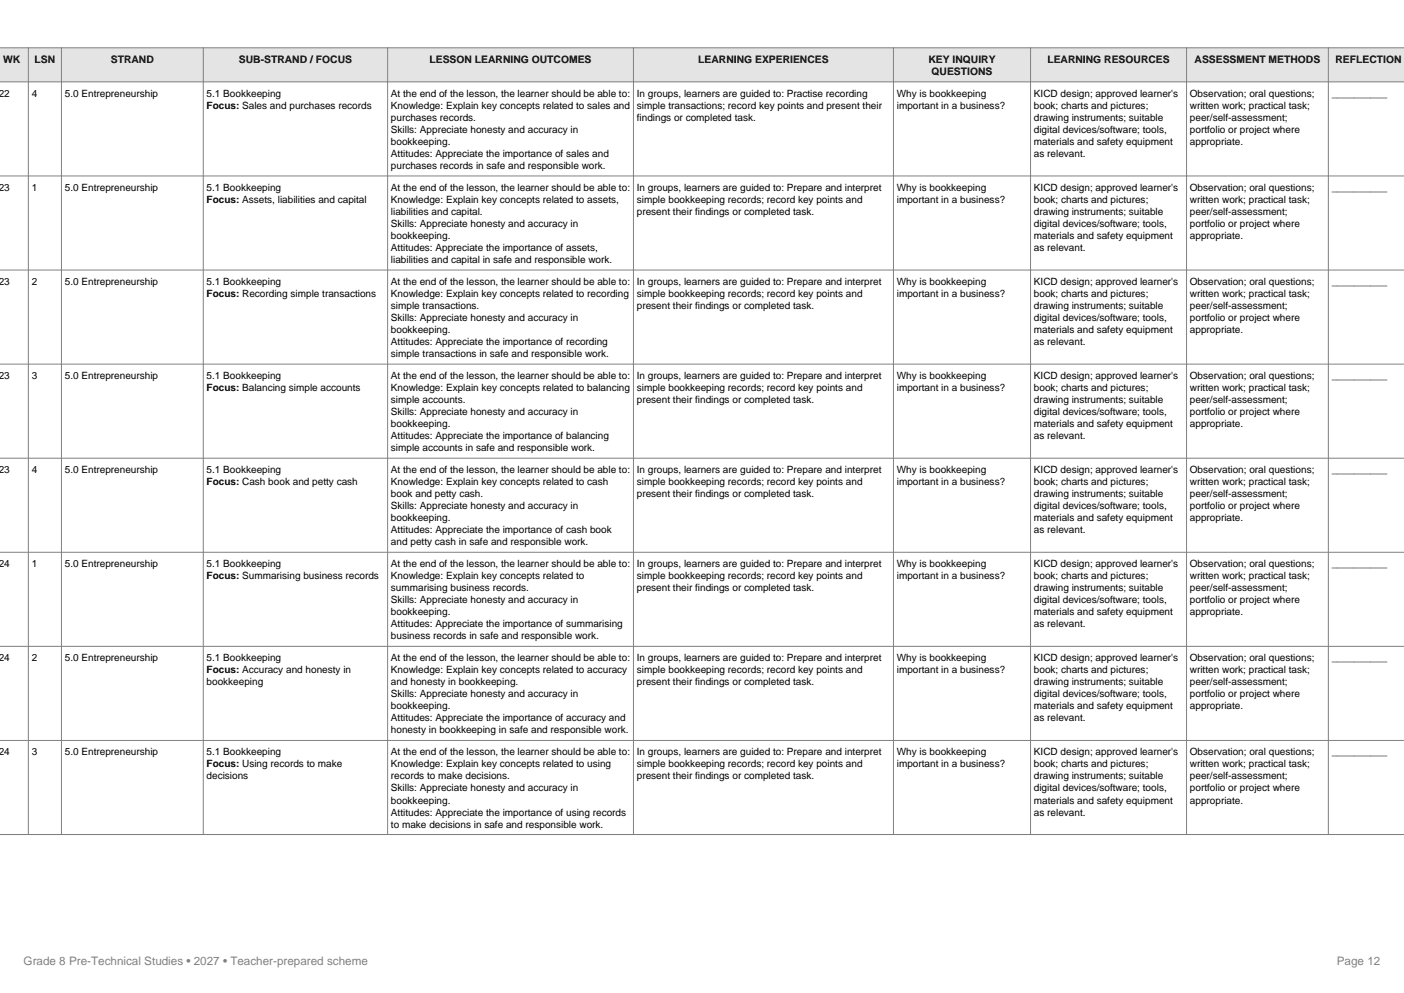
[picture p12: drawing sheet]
<svg xmlns="http://www.w3.org/2000/svg" width="297mm" height="210mm" viewBox="0 0 297 210" stroke-linecap="round" stroke-linejoin="round" font-family="sans-serif">
<defs><g id="words">
<g font-size="2.5" fill="#808080">
<text x="5" y="204">Grade 8 Pre-Technical Studies • 2027 • Teacher-prepared scheme</text>
<text x="282.8" y="204">Page 12</text>
</g>
<g font-size="2.2">
<text x=".7" y="13.4">WK</text>
<text x="7.3" y="13.4">LSN</text>
<text x="23.4" y="13.4">STRAND</text>
<text x="50.5" y="13.4">SUB-STRAND / FOCUS</text>
<text x="90.9" y="13.4">LESSON LEARNING OUTCOMES</text>
<text x="147.7" y="13.4">LEARNING EXPERIENCES</text>
<text x="196.4" y="13.4">KEY INQUIRY</text>
<text x="197.1" y="15.9">QUESTIONS</text>
<text x="221.6" y="13.4">LEARNING RESOURCES</text>
<text x="252.7" y="13.4">ASSESSMENT METHODS</text>
<text x="282.5" y="13.4">REFLECTION</text>
</g>
<g font-size="2.1">
<text x="-.3" y="20.5">22</text>
<text x="6.7" y="20.5">4</text>
<text x="13.7" y="20.5">5.0 Entrepreneurship</text>
<text x="43.7" y="20.5">5.1 Bookkeeping</text>
<text x="43.7" y="23">Focus: Sales and purchases records</text>
<text x="82.7" y="20.5">At the end of the lesson, the learner should be able to:</text>
<text x="82.7" y="23">Knowledge: Explain key concepts related to sales and</text>
<text x="134.7" y="20.5">In groups, learners are guided to: Practise recording</text>
<text x="134.7" y="23">simple transactions; record key points and present their</text>
<text x="189.7" y="20.5">Why is bookkeeping</text>
<text x="189.7" y="23">important in a business?</text>
<text x="218.7" y="20.5">KICD design; approved learner's</text>
<text x="218.7" y="23">book; charts and pictures;</text>
<text x="251.7" y="20.5">Observation; oral questions;</text>
<text x="251.7" y="23">written work; practical task;</text>
<text x="281.7" y="20.5">__________</text>
<text x="82.7" y="25.6">purchases records.</text>
<text x="82.7" y="28.1">Skills: Appreciate honesty and accuracy in</text>
<text x="134.7" y="25.6">findings or completed task.</text>
<text x="218.7" y="25.6">drawing instruments; suitable</text>
<text x="218.7" y="28.1">digital devices/software; tools,</text>
<text x="251.7" y="25.6">peer/self-assessment;</text>
<text x="251.7" y="28.1">portfolio or project where</text>
<text x="82.7" y="30.6">bookkeeping.</text>
<text x="82.7" y="33.2">Attitudes: Appreciate the importance of sales and</text>
<text x="82.7" y="35.7">purchases records in safe and responsible work.</text>
<text x="218.7" y="30.6">materials and safety equipment</text>
<text x="218.7" y="33.2">as relevant.</text>
<text x="251.7" y="30.6">appropriate.</text>
<text x="-.3" y="40.4">23</text>
<text x="6.7" y="40.4">1</text>
<text x="13.7" y="40.4">5.0 Entrepreneurship</text>
<text x="43.7" y="40.4">5.1 Bookkeeping</text>
<text x="82.7" y="40.4">At the end of the lesson, the learner should be able to:</text>
<text x="134.7" y="40.4">In groups, learners are guided to: Prepare and interpret</text>
<text x="189.7" y="40.4">Why is bookkeeping</text>
<text x="218.7" y="40.4">KICD design; approved learner's</text>
<text x="251.7" y="40.4">Observation; oral questions;</text>
<text x="281.7" y="40.4">__________</text>
<text x="43.7" y="42.9">Focus: Assets, liabilities and capital</text>
<text x="82.7" y="42.9">Knowledge: Explain key concepts related to assets,</text>
<text x="82.7" y="45.5">liabilities and capital.</text>
<text x="134.7" y="42.9">simple bookkeeping records; record key points and</text>
<text x="134.7" y="45.5">present their findings or completed task.</text>
<text x="189.7" y="42.9">important in a business?</text>
<text x="218.7" y="42.9">book; charts and pictures;</text>
<text x="218.7" y="45.5">drawing instruments; suitable</text>
<text x="251.7" y="42.9">written work; practical task;</text>
<text x="251.7" y="45.5">peer/self-assessment;</text>
<text x="82.7" y="48">Skills: Appreciate honesty and accuracy in</text>
<text x="82.7" y="50.5">bookkeeping.</text>
<text x="82.7" y="53.1">Attitudes: Appreciate the importance of assets,</text>
<text x="218.7" y="48">digital devices/software; tools,</text>
<text x="218.7" y="50.5">materials and safety equipment</text>
<text x="218.7" y="53.1">as relevant.</text>
<text x="251.7" y="48">portfolio or project where</text>
<text x="251.7" y="50.5">appropriate.</text>
<text x="82.7" y="55.6">liabilities and capital in safe and responsible work.</text>
<text x="-.3" y="60.3">23</text>
<text x="6.7" y="60.3">2</text>
<text x="13.7" y="60.3">5.0 Entrepreneurship</text>
<text x="43.7" y="60.3">5.1 Bookkeeping</text>
<text x="43.7" y="62.8">Focus: Recording simple transactions</text>
<text x="82.7" y="60.3">At the end of the lesson, the learner should be able to:</text>
<text x="82.7" y="62.8">Knowledge: Explain key concepts related to recording</text>
<text x="82.7" y="65.4">simple transactions.</text>
<text x="134.7" y="60.3">In groups, learners are guided to: Prepare and interpret</text>
<text x="134.7" y="62.8">simple bookkeeping records; record key points and</text>
<text x="134.7" y="65.4">present their findings or completed task.</text>
<text x="189.7" y="60.3">Why is bookkeeping</text>
<text x="189.7" y="62.8">important in a business?</text>
<text x="218.7" y="60.3">KICD design; approved learner's</text>
<text x="218.7" y="62.8">book; charts and pictures;</text>
<text x="218.7" y="65.4">drawing instruments; suitable</text>
<text x="251.7" y="60.3">Observation; oral questions;</text>
<text x="251.7" y="62.8">written work; practical task;</text>
<text x="251.7" y="65.4">peer/self-assessment;</text>
<text x="281.7" y="60.3">__________</text>
<text x="82.7" y="67.9">Skills: Appreciate honesty and accuracy in</text>
<text x="82.7" y="70.4">bookkeeping.</text>
<text x="218.7" y="67.9">digital devices/software; tools,</text>
<text x="218.7" y="70.4">materials and safety equipment</text>
<text x="251.7" y="67.9">portfolio or project where</text>
<text x="251.7" y="70.4">appropriate.</text>
<text x="82.7" y="73">Attitudes: Appreciate the importance of recording</text>
<text x="82.7" y="75.5">simple transactions in safe and responsible work.</text>
<text x="218.7" y="73">as relevant.</text>
<text x="-.3" y="80.2">23</text>
<text x="6.7" y="80.2">3</text>
<text x="13.7" y="80.2">5.0 Entrepreneurship</text>
<text x="43.7" y="80.2">5.1 Bookkeeping</text>
<text x="43.7" y="82.7">Focus: Balancing simple accounts</text>
<text x="82.7" y="80.2">At the end of the lesson, the learner should be able to:</text>
<text x="82.7" y="82.7">Knowledge: Explain key concepts related to balancing</text>
<text x="134.7" y="80.2">In groups, learners are guided to: Prepare and interpret</text>
<text x="134.7" y="82.7">simple bookkeeping records; record key points and</text>
<text x="189.7" y="80.2">Why is bookkeeping</text>
<text x="189.7" y="82.7">important in a business?</text>
<text x="218.7" y="80.2">KICD design; approved learner's</text>
<text x="218.7" y="82.7">book; charts and pictures;</text>
<text x="251.7" y="80.2">Observation; oral questions;</text>
<text x="251.7" y="82.7">written work; practical task;</text>
<text x="281.7" y="80.2">__________</text>
<text x="82.7" y="85.3">simple accounts.</text>
<text x="82.7" y="87.8">Skills: Appreciate honesty and accuracy in</text>
<text x="134.7" y="85.3">present their findings or completed task.</text>
<text x="218.7" y="85.3">drawing instruments; suitable</text>
<text x="218.7" y="87.8">digital devices/software; tools,</text>
<text x="251.7" y="85.3">peer/self-assessment;</text>
<text x="251.7" y="87.8">portfolio or project where</text>
<text x="82.7" y="90.3">bookkeeping.</text>
<text x="82.7" y="92.9">Attitudes: Appreciate the importance of balancing</text>
<text x="82.7" y="95.4">simple accounts in safe and responsible work.</text>
<text x="218.7" y="90.3">materials and safety equipment</text>
<text x="218.7" y="92.9">as relevant.</text>
<text x="251.7" y="90.3">appropriate.</text>
<text x="-.3" y="100.1">23</text>
<text x="6.7" y="100.1">4</text>
<text x="13.7" y="100.1">5.0 Entrepreneurship</text>
<text x="43.7" y="100.1">5.1 Bookkeeping</text>
<text x="82.7" y="100.1">At the end of the lesson, the learner should be able to:</text>
<text x="134.7" y="100.1">In groups, learners are guided to: Prepare and interpret</text>
<text x="189.7" y="100.1">Why is bookkeeping</text>
<text x="218.7" y="100.1">KICD design; approved learner's</text>
<text x="251.7" y="100.1">Observation; oral questions;</text>
<text x="281.7" y="100.1">__________</text>
<text x="43.7" y="102.6">Focus: Cash book and petty cash</text>
<text x="82.7" y="102.6">Knowledge: Explain key concepts related to cash</text>
<text x="82.7" y="105.2">book and petty cash.</text>
<text x="82.7" y="107.7">Skills: Appreciate honesty and accuracy in</text>
<text x="134.7" y="102.6">simple bookkeeping records; record key points and</text>
<text x="134.7" y="105.2">present their findings or completed task.</text>
<text x="189.7" y="102.6">important in a business?</text>
<text x="218.7" y="102.6">book; charts and pictures;</text>
<text x="218.7" y="105.2">drawing instruments; suitable</text>
<text x="218.7" y="107.7">digital devices/software; tools,</text>
<text x="251.7" y="102.6">written work; practical task;</text>
<text x="251.7" y="105.2">peer/self-assessment;</text>
<text x="251.7" y="107.7">portfolio or project where</text>
<text x="82.7" y="110.2">bookkeeping.</text>
<text x="82.7" y="112.8">Attitudes: Appreciate the importance of cash book</text>
<text x="218.7" y="110.2">materials and safety equipment</text>
<text x="218.7" y="112.8">as relevant.</text>
<text x="251.7" y="110.2">appropriate.</text>
<text x="-.3" y="120">24</text>
<text x="6.7" y="120">1</text>
<text x="13.7" y="120">5.0 Entrepreneurship</text>
<text x="43.7" y="120">5.1 Bookkeeping</text>
<text x="82.7" y="115.3">and petty cash in safe and responsible work.</text>
<text x="82.7" y="120">At the end of the lesson, the learner should be able to:</text>
<text x="134.7" y="120">In groups, learners are guided to: Prepare and interpret</text>
<text x="189.7" y="120">Why is bookkeeping</text>
<text x="218.7" y="120">KICD design; approved learner's</text>
<text x="251.7" y="120">Observation; oral questions;</text>
<text x="281.7" y="120">__________</text>
<text x="43.7" y="122.5">Focus: Summarising business records</text>
<text x="82.7" y="122.5">Knowledge: Explain key concepts related to</text>
<text x="82.7" y="125.1">summarising business records.</text>
<text x="134.7" y="122.5">simple bookkeeping records; record key points and</text>
<text x="134.7" y="125.1">present their findings or completed task.</text>
<text x="189.7" y="122.5">important in a business?</text>
<text x="218.7" y="122.5">book; charts and pictures;</text>
<text x="218.7" y="125.1">drawing instruments; suitable</text>
<text x="251.7" y="122.5">written work; practical task;</text>
<text x="251.7" y="125.1">peer/self-assessment;</text>
<text x="82.7" y="127.6">Skills: Appreciate honesty and accuracy in</text>
<text x="82.7" y="130.1">bookkeeping.</text>
<text x="218.7" y="127.6">digital devices/software; tools,</text>
<text x="218.7" y="130.1">materials and safety equipment</text>
<text x="251.7" y="127.6">portfolio or project where</text>
<text x="251.7" y="130.1">appropriate.</text>
<text x="82.7" y="132.7">Attitudes: Appreciate the importance of summarising</text>
<text x="82.7" y="135.2">business records in safe and responsible work.</text>
<text x="218.7" y="132.7">as relevant.</text>
<text x="-.3" y="139.9">24</text>
<text x="6.7" y="139.9">2</text>
<text x="13.7" y="139.9">5.0 Entrepreneurship</text>
<text x="43.7" y="139.9">5.1 Bookkeeping</text>
<text x="43.7" y="142.4">Focus: Accuracy and honesty in</text>
<text x="82.7" y="139.9">At the end of the lesson, the learner should be able to:</text>
<text x="82.7" y="142.4">Knowledge: Explain key concepts related to accuracy</text>
<text x="134.7" y="139.9">In groups, learners are guided to: Prepare and interpret</text>
<text x="134.7" y="142.4">simple bookkeeping records; record key points and</text>
<text x="189.7" y="139.9">Why is bookkeeping</text>
<text x="189.7" y="142.4">important in a business?</text>
<text x="218.7" y="139.9">KICD design; approved learner's</text>
<text x="218.7" y="142.4">book; charts and pictures;</text>
<text x="251.7" y="139.9">Observation; oral questions;</text>
<text x="251.7" y="142.4">written work; practical task;</text>
<text x="281.7" y="139.9">__________</text>
<text x="43.7" y="144.9">bookkeeping</text>
<text x="82.7" y="144.9">and honesty in bookkeeping.</text>
<text x="82.7" y="147.5">Skills: Appreciate honesty and accuracy in</text>
<text x="134.7" y="144.9">present their findings or completed task.</text>
<text x="218.7" y="144.9">drawing instruments; suitable</text>
<text x="218.7" y="147.5">digital devices/software; tools,</text>
<text x="251.7" y="144.9">peer/self-assessment;</text>
<text x="251.7" y="147.5">portfolio or project where</text>
<text x="82.7" y="150">bookkeeping.</text>
<text x="82.7" y="152.6">Attitudes: Appreciate the importance of accuracy and</text>
<text x="82.7" y="155.1">honesty in bookkeeping in safe and responsible work.</text>
<text x="218.7" y="150">materials and safety equipment</text>
<text x="218.7" y="152.6">as relevant.</text>
<text x="251.7" y="150">appropriate.</text>
<text x="-.3" y="159.8">24</text>
<text x="6.7" y="159.8">3</text>
<text x="13.7" y="159.8">5.0 Entrepreneurship</text>
<text x="43.7" y="159.8">5.1 Bookkeeping</text>
<text x="82.7" y="159.8">At the end of the lesson, the learner should be able to:</text>
<text x="134.7" y="159.8">In groups, learners are guided to: Prepare and interpret</text>
<text x="189.7" y="159.8">Why is bookkeeping</text>
<text x="218.7" y="159.8">KICD design; approved learner's</text>
<text x="251.7" y="159.8">Observation; oral questions;</text>
<text x="281.7" y="159.8">__________</text>
<text x="43.7" y="162.3">Focus: Using records to make</text>
<text x="43.7" y="164.8">decisions</text>
<text x="82.7" y="162.3">Knowledge: Explain key concepts related to using</text>
<text x="82.7" y="164.8">records to make decisions.</text>
<text x="82.7" y="167.4">Skills: Appreciate honesty and accuracy in</text>
<text x="134.7" y="162.3">simple bookkeeping records; record key points and</text>
<text x="134.7" y="164.8">present their findings or completed task.</text>
<text x="189.7" y="162.3">important in a business?</text>
<text x="218.7" y="162.3">book; charts and pictures;</text>
<text x="218.7" y="164.8">drawing instruments; suitable</text>
<text x="218.7" y="167.4">digital devices/software; tools,</text>
<text x="251.7" y="162.3">written work; practical task;</text>
<text x="251.7" y="164.8">peer/self-assessment;</text>
<text x="251.7" y="167.4">portfolio or project where</text>
<text x="82.7" y="169.9">bookkeeping.</text>
<text x="82.7" y="172.5">Attitudes: Appreciate the importance of using records</text>
<text x="218.7" y="169.9">materials and safety equipment</text>
<text x="218.7" y="172.5">as relevant.</text>
<text x="251.7" y="169.9">appropriate.</text>
<text x="82.7" y="175">to make decisions in safe and responsible work.</text>
</g>
</g></defs>
<path d="M-.1 10.1h297.2v7.2h-297.2z" fill-rule="evenodd" fill="#dce6f1"/>
<g fill="none" stroke="#808080" stroke-width=".21">
<path d="M-.1 10.1h297.2M-.1 17.3h297.2M6 10.1v166.4M13 10.1v166.4M43 10.1v166.4M82 10.1v166.4M134 10.1v166.4M189 10.1v166.4M218 10.1v166.4M251 10.1v166.4M281 10.1v166.4M-.1 37.2h297.2"/>
<path d="M-.1 57.1h297.2M-.1 77h297.2M-.1 96.9h297.2M-.1 116.8h297.2M-.1 136.7h297.2M-.1 156.6h297.2M-.1 176.5h297.2"/>
</g>
<use href="#words"/>
</svg>
